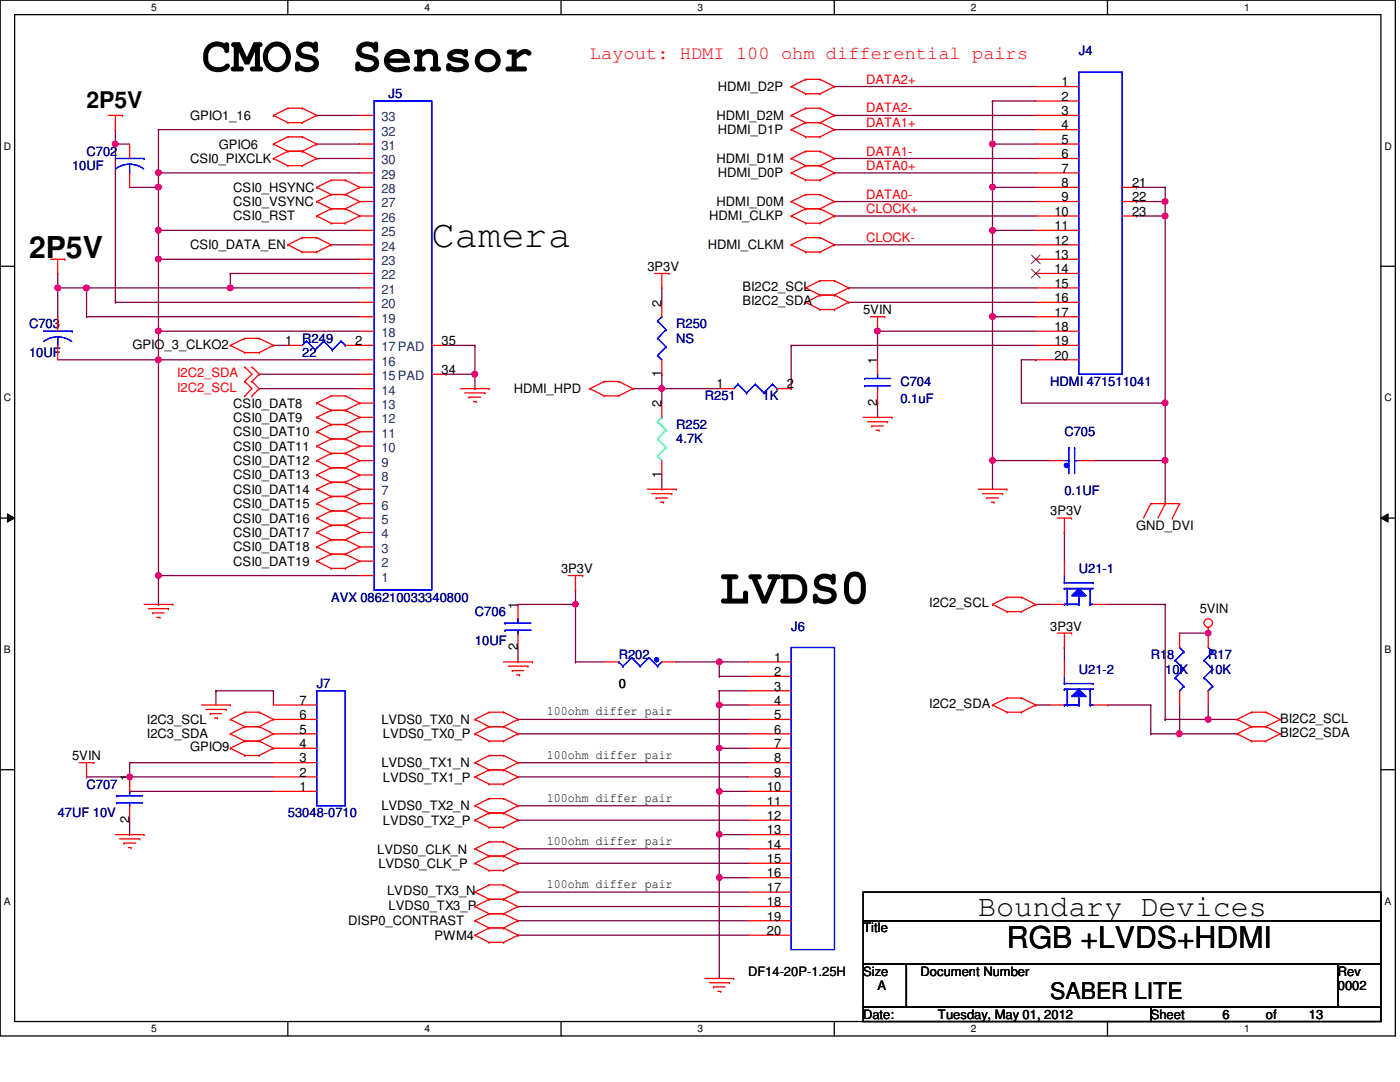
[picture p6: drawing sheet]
<svg xmlns="http://www.w3.org/2000/svg" width="279mm" height="216mm" viewBox="0 0 279 216" stroke-linecap="round" stroke-linejoin="round" font-family="sans-serif">
<defs><g id="words">
<g font-size="10">
<text x="40.2" y="14.3">CMOS Sensor</text>
<text x="143.6" y="120.4">LVDS0</text>
</g>
<text font-size="7.7" x="86.1" y="49.2">Camera</text>
<g font-size="6">
<text x="5.8" y="51.6">2P5V</text>
<text x="195.2" y="182.8">Boundary Devices</text>
<text x="201" y="189.1">RGB +LVDS+HDMI</text>
</g>
<g font-size="4.6">
<text x="17.3" y="21.5">2P5V</text>
<text x="209.6" y="199.3">SABER LITE</text>
</g>
<text font-size="3.7" fill="#f00" x="117.7" y="11.7">Layout: HDMI 100 ohm differential pairs</text>
<g font-size="2.6" fill="#000080">
<text x="215.3" y="11">J4</text>
<text x="77.6" y="19.6">J5</text>
<text x="14.4" y="34">10UF</text>
<text x="17.3" y="31.1">C702</text>
<text x="5.8" y="65.5">C703</text>
<text x="135" y="65.5">R250</text>
<text x="5.8" y="71.2">10UF</text>
<text x="60.3" y="68.4">R249</text>
<text x="60.3" y="71.2">22</text>
<text x="135" y="68.4">NS</text>
<text x="179.7" y="77">C704</text>
<text x="209.6" y="77">HDMI 471511041</text>
<text x="140.7" y="79.9">R251</text>
<text x="152.2" y="79.9">1K</text>
<text x="179.7" y="80.4">0.1uF</text>
<text x="135" y="85.6">R252</text>
<text x="135" y="88.5">4.7K</text>
<text x="212.4" y="87">C705</text>
<text x="212.4" y="98.8">0.1UF</text>
<text x="215.3" y="114.3">U21-1</text>
<text x="66.1" y="120.1">AVX 086210033340800</text>
<text x="94.8" y="122.9">C706</text>
<text x="157.9" y="125.8">J6</text>
<text x="94.8" y="128.7">10UF</text>
<text x="123.5" y="131.5">R202</text>
<text x="229.7" y="131.5">R18</text>
<text x="241.1" y="131.5">R17</text>
<text x="63.2" y="137.3">J7</text>
<text x="215.3" y="134.4">U21-2</text>
<text x="232.5" y="134.4">10K</text>
<text x="241.1" y="134.4">10K</text>
<text x="17.3" y="157.4">C707</text>
<text x="11.5" y="163.1">47UF 10V</text>
<text x="57.4" y="163.1">53048-0710</text>
</g>
<g font-size="2.6" fill="#f00">
<text x="172.8" y="16.7">DATA2+</text>
<text x="172.8" y="22.4">DATA2-</text>
<text x="172.8" y="25.3">DATA1+</text>
<text x="172.8" y="33.9">DATA0+</text>
<text x="172.8" y="31">DATA1-</text>
<text x="172.8" y="39.6">DATA0-</text>
<text x="172.8" y="42.5">CLOCK+</text>
<text x="172.8" y="48.3">CLOCK-</text>
<text x="35.3" y="75.3">I2C2_SDA</text>
<text x="35.3" y="78.1">I2C2_SCL</text>
</g>
<g font-size="2.6">
<text x="211.9" y="17.2">1</text>
<text x="37.9" y="23.9">GPIO1_16</text>
<text x="143" y="23.9">HDMI_D2M</text>
<text x="143.3" y="18.2">HDMI_D2P</text>
<text x="211.9" y="20.1">2</text>
<text x="211.9" y="23">3</text>
<text x="43.7" y="29.6">GPIO6</text>
<text x="143.3" y="26.8">HDMI_D1P</text>
<text x="211.9" y="25.8">4</text>
<text x="211.9" y="28.7">5</text>
<text x="37.9" y="32.5">CSI0_PIXCLK</text>
<text x="143" y="32.5">HDMI_D1M</text>
<text x="143.3" y="35.4">HDMI_D0P</text>
<text x="211.9" y="31.6">6</text>
<text x="211.9" y="34.5">7</text>
<text x="46.6" y="41.1">CSI0_VSYNC</text>
<text x="46.6" y="38.3">CSI0_HSYNC</text>
<text x="143" y="41.1">HDMI_D0M</text>
<text x="211.9" y="37.3">8</text>
<text x="211.9" y="40.2">9</text>
<text x="225.9" y="40.2">22</text>
<text x="225.9" y="37.3">21</text>
<text x="46.6" y="44">CSI0_RST</text>
<text x="141.6" y="44">HDMI_CLKP</text>
<text x="210.4" y="43.1">10</text>
<text x="210.4" y="45.9">11</text>
<text x="225.9" y="43.1">23</text>
<text x="37.9" y="49.7">CSI0_DATA_EN</text>
<text x="141.3" y="49.7">HDMI_CLKM</text>
<text x="210.4" y="48.8">12</text>
<text x="210.4" y="51.7">13</text>
<text x="129.2" y="54.1">3P3V</text>
<text x="148.2" y="58.1">BI2C2_SCL</text>
<text x="210.4" y="54.5">14</text>
<text x="210.4" y="57.4">15</text>
<text x="132" y="61.2" transform="rotate(-90 132 61.2)">2</text>
<text x="148.2" y="60.9">BI2C2_SDA</text>
<text x="172.3" y="62.7">5VIN</text>
<text x="210.4" y="60.3">16</text>
<text x="210.4" y="63.2">17</text>
<text x="26.5" y="69.6">GPIO_3_CLKO2</text>
<text x="56.9" y="68.9">1</text>
<text x="70.9" y="68.9">2</text>
<text x="88.1" y="68.9">35</text>
<text x="210.4" y="66">18</text>
<text x="210.4" y="68.9">19</text>
<text x="210.4" y="71.8">20</text>
<text x="88.1" y="74.6">34</text>
<text x="132" y="75.2" transform="rotate(-90 132 75.2)">1</text>
<text x="143" y="77.5">1</text>
<text x="157" y="77.5">2</text>
<text x="175.1" y="72.7" transform="rotate(-90 175.1 72.7)">1</text>
<text x="46.6" y="81.3">CSI0_DAT8</text>
<text x="102.5" y="78.4">HDMI_HPD</text>
<text x="132" y="81.3" transform="rotate(-90 132 81.3)">2</text>
<text x="175.1" y="81" transform="rotate(-90 175.1 81)">2</text>
<text x="46.6" y="89.9">CSI0_DAT11</text>
<text x="46.6" y="87">CSI0_DAT10</text>
<text x="46.6" y="84.2">CSI0_DAT9</text>
<text x="46.6" y="92.8">CSI0_DAT12</text>
<text x="46.6" y="95.7">CSI0_DAT13</text>
<text x="132" y="95.3" transform="rotate(-90 132 95.3)">1</text>
<text x="46.6" y="101.4">CSI0_DAT15</text>
<text x="46.6" y="98.6">CSI0_DAT14</text>
<text x="46.6" y="107.1">CSI0_DAT17</text>
<text x="46.6" y="104.3">CSI0_DAT16</text>
<text x="209.6" y="102.8">3P3V</text>
<text x="226.8" y="105.7">GND_DVI</text>
<text x="46.6" y="112.9">CSI0_DAT19</text>
<text x="46.6" y="110">CSI0_DAT18</text>
<text x="112" y="114.3">3P3V</text>
<text x="103.3" y="121.5" transform="rotate(-90 103.3 121.5)">1</text>
<text x="185.5" y="121.2">I2C2_SCL</text>
<text x="209.6" y="125.8">3P3V</text>
<text x="239.4" y="122.3">5VIN</text>
<text x="103.3" y="129.8" transform="rotate(-90 103.3 129.8)">2</text>
<text x="123.5" y="137.3">0</text>
<text x="154.5" y="132">1</text>
<text x="154.5" y="134.9">2</text>
<text x="154.5" y="137.8">3</text>
<text x="59.8" y="143.5">6</text>
<text x="59.8" y="140.6">7</text>
<text x="109.1" y="142.7">100ohm differ pair</text>
<text x="154.5" y="140.6">4</text>
<text x="154.5" y="143.5">5</text>
<text x="185.5" y="141.3">I2C2_SDA</text>
<text x="29.3" y="147.3">I2C3_SDA</text>
<text x="29.3" y="144.4">I2C3_SCL</text>
<text x="37.9" y="149.9">GPIO9</text>
<text x="59.8" y="149.3">4</text>
<text x="59.8" y="146.4">5</text>
<text x="76.1" y="144.4">LVDS0_TX0_N</text>
<text x="76.4" y="147.3">LVDS0_TX0_P</text>
<text x="154.5" y="146.4">6</text>
<text x="154.5" y="149.3">7</text>
<text x="255.5" y="147">BI2C2_SDA</text>
<text x="255.5" y="144.2">BI2C2_SCL</text>
<text x="14.4" y="151.6">5VIN</text>
<text x="25.8" y="155.9" transform="rotate(-90 25.8 155.9)">1</text>
<text x="59.8" y="155">2</text>
<text x="59.8" y="152.1">3</text>
<text x="76.1" y="153.1">LVDS0_TX1_N</text>
<text x="76.4" y="156">LVDS0_TX1_P</text>
<text x="109.1" y="151.4">100ohm differ pair</text>
<text x="154.5" y="152.1">8</text>
<text x="154.5" y="155">9</text>
<text x="59.8" y="157.9">1</text>
<text x="76.1" y="161.7">LVDS0_TX2_N</text>
<text x="109.1" y="160">100ohm differ pair</text>
<text x="153" y="157.9">10</text>
<text x="153" y="160.7">11</text>
<text x="25.8" y="164.2" transform="rotate(-90 25.8 164.2)">2</text>
<text x="76.4" y="164.5">LVDS0_TX2_P</text>
<text x="153" y="163.6">12</text>
<text x="153" y="166.5">13</text>
<text x="75.3" y="170.3">LVDS0_CLK_N</text>
<text x="75.5" y="173.1">LVDS0_CLK_P</text>
<text x="109.1" y="168.6">100ohm differ pair</text>
<text x="153" y="169.3">14</text>
<text x="153" y="172.2">15</text>
<text x="77.3" y="178.6">LVDS0_TX3_N</text>
<text x="109.1" y="177.2">100ohm differ pair</text>
<text x="153" y="175.1">16</text>
<text x="153" y="178">17</text>
<text x="69.5" y="184.7">DISP0_CONTRAST</text>
<text x="77.6" y="181.5">LVDS0_TX3_P</text>
<text x="153" y="180.8">18</text>
<text x="153" y="183.7">19</text>
<text x="86.7" y="187.5">PWM4</text>
<text x="153" y="186.6">20</text>
<text x="172.3" y="186.1">Title</text>
<text x="149.3" y="194.7">DF14-20P-1.25H</text>
<text x="172.3" y="194.7">Size</text>
<text x="175.1" y="197.6">A</text>
<text x="183.7" y="194.7">Document Number</text>
<text x="267" y="194.7">Rev</text>
<text x="267" y="197.6">0002</text>
<text x="172.3" y="203.3">Date:</text>
<text x="187.2" y="203.3">Tuesday, May 01, 2012</text>
<text x="229.7" y="203.3">Sheet</text>
<text x="244" y="203.3">6</text>
<text x="252.6" y="203.3">of</text>
<text x="261.2" y="203.3">13</text>
</g>
<g font-size="2.6" fill="#004080">
<text x="76.1" y="29.9">31</text>
<text x="76.1" y="27.1">32</text>
<text x="76.1" y="24.2">33</text>
<text x="76.1" y="35.7">29</text>
<text x="76.1" y="32.8">30</text>
<text x="76.1" y="41.4">27</text>
<text x="76.1" y="38.6">28</text>
<text x="76.1" y="47.2">25</text>
<text x="76.1" y="44.3">26</text>
<text x="76.1" y="52.9">23</text>
<text x="76.1" y="50">24</text>
<text x="76.1" y="58.6">21</text>
<text x="76.1" y="55.8">22</text>
<text x="76.1" y="64.4">19</text>
<text x="76.1" y="61.5">20</text>
<text x="76.1" y="70.1">17PAD</text>
<text x="76.1" y="67.3">18</text>
<text x="76.1" y="75.9">15PAD</text>
<text x="76.1" y="73">16</text>
<text x="76.1" y="81.6">13</text>
<text x="76.1" y="78.7">14</text>
<text x="76.1" y="87.3">11</text>
<text x="76.1" y="84.5">12</text>
<text x="76.1" y="96">8</text>
<text x="76.1" y="93.1">9</text>
<text x="76.1" y="90.2">10</text>
<text x="76.1" y="101.7">6</text>
<text x="76.1" y="98.8">7</text>
<text x="76.1" y="107.4">4</text>
<text x="76.1" y="104.6">5</text>
<text x="76.1" y="113.2">2</text>
<text x="76.1" y="110.3">3</text>
<text x="76.1" y="116">1</text>
</g>
<g font-size="2">
<text x="30.2" y="2.2">5</text>
<text x="84.7" y="2.2">4</text>
<text x="139.2" y="2.2">3</text>
<text x="193.8" y="2.2">2</text>
<text x="248.3" y="2.2">1</text>
<text x=".8" y="29.8">D</text>
<text x="276.3" y="29.8">D</text>
<text x=".8" y="80.1">C</text>
<text x="276.3" y="80.1">C</text>
<text x=".8" y="130.3">B</text>
<text x="276.3" y="130.3">B</text>
<text x=".8" y="180.5">A</text>
<text x="276.3" y="180.5">A</text>
<text x="30.2" y="206">5</text>
<text x="84.7" y="206">4</text>
<text x="139.2" y="206">3</text>
<text x="193.8" y="206">2</text>
<text x="248.3" y="206">1</text>
</g>
</g></defs>
<path d="M0 0h278.5v206.7h-278.5zM2.9 2.9h272.7v200.9h-272.7z" fill="none" stroke="#000" stroke-width=".25"/>
<g fill="#fff">
<path d="M30.2 .3h1.1v2.3h-1.1z"/>
<path d="M30.2 204.1h1.1v2.3h-1.1z"/>
</g>
<path d="M57.4 0v2.9M57.4 203.8v2.9" fill="none" stroke="#000" stroke-width=".25"/>
<g fill="#fff">
<path d="M84.7 .3h1.1v2.3h-1.1z"/>
<path d="M84.7 204.1h1.1v2.3h-1.1z"/>
</g>
<path d="M112 0v2.9M112 203.8v2.9" fill="none" stroke="#000" stroke-width=".25"/>
<g fill="#fff">
<path d="M139.2 .3h1.1v2.3h-1.1z"/>
<path d="M139.2 204.1h1.1v2.3h-1.1z"/>
</g>
<path d="M166.5 0v2.9M166.5 203.8v2.9" fill="none" stroke="#000" stroke-width=".25"/>
<g fill="#fff">
<path d="M193.8 .3h1.1v2.3h-1.1z"/>
<path d="M193.8 204.1h1.1v2.3h-1.1z"/>
</g>
<path d="M221 0v2.9M221 203.8v2.9" fill="none" stroke="#000" stroke-width=".25"/>
<g fill="#fff">
<path d="M248.3 .3h1.1v2.3h-1.1z"/>
<path d="M248.3 204.1h1.1v2.3h-1.1z"/>
<path d="M.8 28h1.4v2.3h-1.4z"/>
<path d="M276.3 28h1.4v2.3h-1.4z"/>
<path d="M.8 78.2h1.4v2.3h-1.4z"/>
<path d="M276.3 78.2h1.4v2.3h-1.4z"/>
</g>
<path d="M0 53.1h2.9M275.6 53.1h2.9" fill="none" stroke="#000" stroke-width=".25"/>
<g fill="#fff">
<path d="M.8 128.5h1.3v2.2h-1.3z"/>
<path d="M276.3 128.5h1.3v2.2h-1.3z"/>
</g>
<path d="M0 103.4h2.9M275.6 103.4h2.9" fill="none" stroke="#000" stroke-width=".25"/>
<path d="M1.5 102.5l1.4 .9-1.4 .8zM275.6 103.4l1.4-.9v1.7z" fill="#000"/>
<path d="M1.5 102.5l1.4 .9-1.4 .8zM275.6 103.4l1.4-.9v1.7z" fill="none" stroke="#000" stroke-width=".2"/>
<g fill="#fff">
<path d="M.8 178.7h1.3v2.2h-1.3z"/>
<path d="M276.3 178.7h1.3v2.2h-1.3z"/>
</g>
<path d="M0 153.6h2.9M275.6 153.6h2.9" fill="none" stroke="#000" stroke-width=".25"/>
<path d="M31.6 46h.1M31.6 46h40.2M31.6 71.8h.1M31.6 71.8h40.2M54.6 68.9h.1M54.6 68.9h2.8" fill="none" stroke="#800040" stroke-width=".25"/>
<circle cx="31.6" cy="45.9" r=".57" fill="#f0f"/>
<circle cx="31.6" cy="45.9" r=".57" fill="none" stroke="#f0f" stroke-width=".25"/>
<g fill="none" stroke="#800040" stroke-width=".25">
<path d="M63.2 23h.1M63.2 28.7h.1M63.2 23h8.6M63.2 28.7h8.6M31.6 51.7h.1M31.6 46v5.7M66.1 48.9h.1M66.1 48.9h5.7M31.6 71.8v43.1M51.7 74.7h.1M51.7 77.6h.1M51.7 74.7h20.1"/>
<path d="M51.7 77.6h20.1M94.8 77.6h.1M94.8 74.7v2.9M31.6 114.9h.1"/>
</g>
<circle cx="31.6" cy="71.8" r=".56" fill="#f0f"/>
<circle cx="31.6" cy="71.8" r=".56" fill="none" stroke="#f0f" stroke-width=".25"/>
<circle cx="31.6" cy="114.9" r=".56" fill="#f0f"/>
<circle cx="31.6" cy="114.9" r=".56" fill="none" stroke="#f0f" stroke-width=".25"/>
<path d="M23 28.7h.1M23 25.9h.1M23 28.7h2.9M23 25.9v2.8M25.9 37.4h5.7M31.6 37.4h.1M31.6 71.8h.1M31.6 66.1v5.7" fill="none" stroke="#800040" stroke-width=".25"/>
<circle cx="31.6" cy="37.4" r=".56" fill="#f0f"/>
<circle cx="31.6" cy="37.4" r=".56" fill="none" stroke="#f0f" stroke-width=".25"/>
<path d="M31.6 37.4v8.6M11.5 57.4v5.8M17.3 57.4h.1M17.3 57.4v5.8M31.6 46h.1M11.5 63.2h.1" fill="none" stroke="#800040" stroke-width=".25"/>
<circle cx="11.5" cy="57.4" r=".56" fill="#f0f"/>
<circle cx="11.5" cy="57.4" r=".56" fill="none" stroke="#f0f" stroke-width=".25"/>
<path d="M23 28.7h.1M23 28.7v31.6" fill="none" stroke="#800040" stroke-width=".25"/>
<circle cx="23" cy="28.7" r=".56" fill="#f0f"/>
<circle cx="23" cy="28.7" r=".56" fill="none" stroke="#f0f" stroke-width=".25"/>
<path d="M11.5 54.6h.1M11.5 54.6v2.8M17.3 57.4h.1M17.3 57.4h28.7M46 57.4h.1M46 54.6v2.8M11.5 71.8h20.1M31.6 71.8h.1" fill="none" stroke="#800040" stroke-width=".25"/>
<circle cx="17.3" cy="57.5" r=".56" fill="#f0f"/>
<circle cx="17.3" cy="57.5" r=".56" fill="none" stroke="#f0f" stroke-width=".25"/>
<path d="M31.6 51.7v14.4M31.6 66.1h.1" fill="none" stroke="#800040" stroke-width=".25"/>
<circle cx="31.6" cy="51.7" r=".56" fill="#f0f"/>
<circle cx="31.6" cy="51.7" r=".56" fill="none" stroke="#f0f" stroke-width=".25"/>
<circle cx="31.6" cy="66.1" r=".56" fill="#f0f"/>
<circle cx="31.6" cy="66.1" r=".56" fill="none" stroke="#f0f" stroke-width=".25"/>
<path d="M31.6 37.4h.1M31.6 34.5h.1M31.6 25.9h.1M31.6 25.9v11.5M31.6 25.9h40.2M31.6 34.5h40.2" fill="none" stroke="#800040" stroke-width=".25"/>
<circle cx="31.6" cy="34.5" r=".56" fill="#f0f"/>
<circle cx="31.6" cy="34.5" r=".56" fill="none" stroke="#f0f" stroke-width=".25"/>
<path d="M31.6 51.7h.1M31.6 51.7h40.2M46 54.6h.1M46 57.4h.1M46 54.6h25.8M46 57.4h25.8M89 74.7h.1M89 74.7h5.8" fill="none" stroke="#800040" stroke-width=".25"/>
<circle cx="46" cy="57.5" r=".56" fill="#f0f"/>
<circle cx="46" cy="57.5" r=".56" fill="none" stroke="#f0f" stroke-width=".25"/>
<path d="M89 68.9h5.8M94.8 68.9h.1M94.8 74.7h.1M94.8 68.9v5.8" fill="none" stroke="#800040" stroke-width=".25"/>
<circle cx="94.7" cy="74.6" r=".56" fill="#f0f"/>
<circle cx="94.7" cy="74.6" r=".56" fill="none" stroke="#f0f" stroke-width=".25"/>
<g fill="none" stroke="#800040" stroke-width=".25">
<path d="M11.5 57.4h.1M11.5 57.4h5.8M17.3 63.2h.1M17.3 63.2h54.5M23 60.3h.1M23 60.3h48.8M31.6 66.1h.1M31.6 66.1h40.2M198.1 63.2h.1M198.1 63.2v28.7M198.1 91.9h.1M198.1 91.9h11.5"/>
<path d="M31.6 114.9h.1M31.6 114.9h40.2M31.6 114.9v5.7M31.6 120.6h.1"/>
</g>
<circle cx="198.1" cy="63.2" r=".56" fill="#f0f"/>
<circle cx="198.1" cy="63.2" r=".56" fill="none" stroke="#f0f" stroke-width=".25"/>
<path d="M198.1 28.7h.1M198.1 28.7v8.7M132.1 57.4h.1M132.1 57.4v2.9M132.1 77.6h.1M132.1 74.7h.1M132.1 77.6h11.5M132.1 74.7v2.9M203.8 80.4h28.7M232.5 80.4h.1" fill="none" stroke="#800040" stroke-width=".25"/>
<circle cx="198.1" cy="28.7" r=".56" fill="#f0f"/>
<circle cx="198.1" cy="28.7" r=".56" fill="none" stroke="#f0f" stroke-width=".25"/>
<path d="M198.1 37.4h.1M198.1 37.4h8.6" fill="none" stroke="#800040" stroke-width=".25"/>
<circle cx="198.1" cy="37.3" r=".56" fill="#f0f"/>
<circle cx="198.1" cy="37.3" r=".56" fill="none" stroke="#f0f" stroke-width=".25"/>
<path d="M198.1 91.9h.1M198.1 91.9v5.7" fill="none" stroke="#800040" stroke-width=".25"/>
<circle cx="198.1" cy="91.9" r=".56" fill="#f0f"/>
<circle cx="198.1" cy="91.9" r=".56" fill="none" stroke="#f0f" stroke-width=".25"/>
<path d="M198.1 28.7h.1M198.1 20.2h.1M198.1 28.7h8.6M198.1 20.2v8.5M126.3 77.6h.1M126.3 77.6h5.8M132.1 77.6h.1M132.1 77.6v2.8M198.1 63.2h.1M198.1 63.2h8.6" fill="none" stroke="#800040" stroke-width=".25"/>
<circle cx="132.1" cy="77.5" r=".56" fill="#f0f"/>
<circle cx="132.1" cy="77.5" r=".56" fill="none" stroke="#f0f" stroke-width=".25"/>
<path d="M232.5 43.1h.1M232.5 43.1v37.3" fill="none" stroke="#800040" stroke-width=".25"/>
<circle cx="232.5" cy="43.1" r=".56" fill="#f0f"/>
<circle cx="232.5" cy="43.1" r=".56" fill="none" stroke="#f0f" stroke-width=".25"/>
<g fill="none" stroke="#800040" stroke-width=".25">
<path d="M226.8 37.4h.1M226.8 37.4h5.7M232.5 37.4h.1M232.5 37.4v2.8h-5.7M226.8 40.2h.1M226.8 43.1h.1M226.8 43.1h5.7M203.8 71.8h.1M203.8 71.8v8.6M203.8 71.8h2.9M206.7 71.8h.1M232.5 91.9h.1"/>
<path d="M232.5 91.9v8.6"/>
</g>
<circle cx="232.5" cy="91.9" r=".56" fill="#f0f"/>
<circle cx="232.5" cy="91.9" r=".56" fill="none" stroke="#f0f" stroke-width=".25"/>
<g fill="none" stroke="#800040" stroke-width=".25">
<path d="M166.5 17.3h.1M166.5 17.3h40.2M166.5 34.5h.1M166.5 31.6h.1M166.5 25.9h.1M166.5 23h.1M166.5 34.5h40.2M166.5 31.6h40.2M166.5 25.9h40.2M166.5 23h40.2M198.1 37.4h.1M198.1 37.4v8.6"/>
<path d="M166.5 40.2h.1M166.5 40.2h40.2M198.1 46h.1M198.1 46h8.6M175.1 66.1h.1M175.1 66.1v5.7M175.1 66.1h31.6M175.1 80.4h.1M175.1 80.4v2.9"/>
</g>
<circle cx="175.1" cy="66.1" r=".56" fill="#f0f"/>
<circle cx="175.1" cy="66.1" r=".56" fill="none" stroke="#f0f" stroke-width=".25"/>
<path d="M166.5 43.1h.1M166.5 48.9h.1M166.5 43.1h40.2M166.5 48.9h40.2M198.1 46h.1M198.1 46v17.2M157.9 68.9h.1M157.9 77.6h.1M157.9 68.9h48.8M157.9 68.9v8.7" fill="none" stroke="#800040" stroke-width=".25"/>
<circle cx="198.1" cy="63.2" r=".56" fill="#f0f"/>
<circle cx="198.1" cy="63.2" r=".56" fill="none" stroke="#f0f" stroke-width=".25"/>
<circle cx="198.1" cy="45.9" r=".56" fill="#f0f"/>
<circle cx="198.1" cy="45.9" r=".56" fill="none" stroke="#f0f" stroke-width=".25"/>
<path d="M232.5 40.2h.1M232.5 40.2v2.9" fill="none" stroke="#800040" stroke-width=".25"/>
<circle cx="232.5" cy="40.2" r=".56" fill="#f0f"/>
<circle cx="232.5" cy="40.2" r=".56" fill="none" stroke="#f0f" stroke-width=".25"/>
<path d="M198.1 20.2h.1M198.1 20.2h8.6M218.2 91.9h14.3M232.5 91.9h.1M232.5 80.4h.1M232.5 80.4v11.5" fill="none" stroke="#800040" stroke-width=".25"/>
<circle cx="232.5" cy="80.4" r=".56" fill="#f0f"/>
<circle cx="232.5" cy="80.4" r=".56" fill="none" stroke="#f0f" stroke-width=".25"/>
<path d="M103.4 132.1h.1M103.4 120.6h.1M103.4 129.2v2.9M103.4 120.6h11.5M143.6 149.3h.1M143.6 149.3h5.7M143.6 149.3v8.6" fill="none" stroke="#800040" stroke-width=".25"/>
<circle cx="143.5" cy="149.3" r=".56" fill="#f0f"/>
<circle cx="143.5" cy="149.3" r=".56" fill="none" stroke="#f0f" stroke-width=".25"/>
<g fill="none" stroke="#800040" stroke-width=".25">
<path d="M143.6 135h.1M143.6 132.1h.1M143.6 135h5.7M143.6 132.1v2.9M103.4 143.6h.1M103.4 146.4h.1M103.4 152.2h.1M103.4 155h.1M103.4 143.6h45.9M103.4 146.4h45.9M103.4 152.2h45.9M103.4 155h45.9"/>
<path d="M143.6 157.9h.1M143.6 157.9v8.6M143.6 157.9h5.7M103.4 160.8h.1M103.4 163.7h.1M103.4 169.4h.1M103.4 172.3h.1M103.4 160.8h45.9M103.4 163.7h45.9M103.4 169.4h45.9M103.4 172.3h45.9"/>
</g>
<circle cx="143.5" cy="157.9" r=".56" fill="#f0f"/>
<circle cx="143.5" cy="157.9" r=".56" fill="none" stroke="#f0f" stroke-width=".25"/>
<path d="M143.6 166.5h.1M143.6 166.5h5.7M143.6 166.5v8.6" fill="none" stroke="#800040" stroke-width=".25"/>
<circle cx="143.5" cy="166.5" r=".56" fill="#f0f"/>
<circle cx="143.5" cy="166.5" r=".56" fill="none" stroke="#f0f" stroke-width=".25"/>
<path d="M114.9 120.6h.1M114.9 120.6v11.5M143.6 137.8h.1M143.6 132.1h.1M143.6 137.8h5.7M143.6 132.1h5.7" fill="none" stroke="#800040" stroke-width=".25"/>
<circle cx="114.8" cy="120.6" r=".56" fill="#f0f"/>
<circle cx="114.8" cy="120.6" r=".56" fill="none" stroke="#f0f" stroke-width=".25"/>
<path d="M143.6 137.8h.1M143.6 137.8v2.9M143.6 175.1h.1M143.6 175.1v20.1M143.6 175.1h5.7" fill="none" stroke="#800040" stroke-width=".25"/>
<circle cx="143.5" cy="175.1" r=".56" fill="#f0f"/>
<circle cx="143.5" cy="175.1" r=".56" fill="none" stroke="#f0f" stroke-width=".25"/>
<path d="M143.6 140.7h.1M143.6 140.7h5.7M143.6 140.7v8.6" fill="none" stroke="#800040" stroke-width=".25"/>
<circle cx="143.5" cy="140.7" r=".56" fill="#f0f"/>
<circle cx="143.5" cy="140.7" r=".56" fill="none" stroke="#f0f" stroke-width=".25"/>
<g fill="none" stroke="#800040" stroke-width=".25">
<path d="M132.1 97.6h.1M132.1 94.8v2.8M114.9 132.1h.1M114.9 132.1h5.7M135 132.1h8.6M143.6 132.1h.1M103.4 178h.1M103.4 178h45.9M103.4 183.7h.1M103.4 186.6h.1M103.4 180.9h.1M103.4 183.7h45.9"/>
<path d="M103.4 186.6h45.9M103.4 180.9h45.9"/>
</g>
<circle cx="143.5" cy="132.1" r=".56" fill="#f0f"/>
<circle cx="143.5" cy="132.1" r=".56" fill="none" stroke="#f0f" stroke-width=".25"/>
<path d="M63.2 31.6h.1M63.2 31.6h8.6M169.4 57.4h.1M169.4 57.4h37.3M169.4 60.3h.1M169.4 60.3h37.3M25.9 155h.1M25.9 155h28.7" fill="none" stroke="#800040" stroke-width=".25"/>
<circle cx="25.9" cy="155" r=".56" fill="#f0f"/>
<circle cx="25.9" cy="155" r=".56" fill="none" stroke="#f0f" stroke-width=".25"/>
<g fill="none" stroke="#800040" stroke-width=".25">
<path d="M206.7 120.6h.1M206.7 120.6h2.9M212.4 129.2h.1M212.4 129.2v2.9M221.1 120.6h11.4M232.5 120.6h.1M232.5 120.6v23M17.3 155h.1M17.3 155h8.6M25.9 157.9h.1M25.9 155h.1M25.9 157.9h28.7"/>
<path d="M25.9 155v2.9M232.5 143.6h.1M235.4 146.4h.1M235.4 146.4h11.5"/>
</g>
<circle cx="235.4" cy="146.4" r=".56" fill="#f0f"/>
<circle cx="235.4" cy="146.4" r=".56" fill="none" stroke="#f0f" stroke-width=".25"/>
<path d="M221.1 140.7h.1M221.1 140.7h8.6M241.1 143.6h.1M241.1 143.6h5.8" fill="none" stroke="#800040" stroke-width=".25"/>
<circle cx="241.1" cy="143.5" r=".56" fill="#f0f"/>
<circle cx="241.1" cy="143.5" r=".56" fill="none" stroke="#f0f" stroke-width=".25"/>
<g fill="none" stroke="#800040" stroke-width=".25">
<path d="M212.4 106.3h.1M212.4 106.3v5.7M235.4 126.3h5.7M241.1 126.3h.1M229.7 140.7h.1M229.7 146.4h.1M229.7 140.7v5.7M229.7 146.4h5.7M232.5 143.6h.1M232.5 143.6h8.6M235.4 146.4h.1M235.4 140.7v5.7"/>
<path d="M241.1 143.6h.1M241.1 140.7v2.9"/>
</g>
<circle cx="241.1" cy="126.3" r=".56" fill="#f0f"/>
<circle cx="241.1" cy="126.3" r=".56" fill="none" stroke="#f0f" stroke-width=".25"/>
<g fill="none" stroke="#800040" stroke-width=".25">
<path d="M114.9 117.7h.1M114.9 117.7v2.9M43.1 137.8h.1M43.1 137.8h11.5M43.1 137.8v2.9M54.6 137.8h.1M54.6 137.8v2.9M25.9 152.2h.1M25.9 155h.1M25.9 152.2h28.7M25.9 152.2v2.8M206.7 140.7h.1"/>
<path d="M206.7 140.7h2.9M25.9 166.5h.1M25.9 163.7v2.8"/>
</g>
<g fill="none" stroke="#f00" stroke-width=".25">
<path d="M157.9 17.3h.1M157.9 17.3l2.9 1.4M160.8 15.8h.1M160.8 18.7h.1M160.8 15.8l-2.9 1.5M160.8 15.8h2.9M160.8 18.7h2.9M163.7 15.8h.1M163.7 18.7h.1M163.7 15.8l2.8 1.5M166.5 17.3h.1M166.5 17.3l-2.8 1.4"/>
<path d="M21.6 23h2.9M23 25.9h.1M23 23v2.9M24.5 23h.1M54.6 31.6h.1M54.6 23h.1M54.6 28.7h.1M54.6 31.6l2.8 1.5M54.6 28.7l2.8 1.5M54.6 23l2.8 1.5M57.4 30.2h.1M57.4 33.1h.1"/>
<path d="M57.4 21.6h.1M57.4 24.5h.1M57.4 27.3h.1M57.4 30.2l-2.8 1.4M57.4 30.2h2.9M57.4 33.1h2.9M57.4 21.6l-2.8 1.4M57.4 21.6h2.9M57.4 24.5h2.9M57.4 27.3h2.9M57.4 27.3l-2.8 1.4M60.3 30.2h.1"/>
<path d="M60.3 33.1h.1M60.3 21.6h.1M60.3 24.5h.1M60.3 27.3h.1M60.3 30.2l2.9 1.4M60.3 21.6l2.9 1.4M60.3 27.3l2.9 1.4M63.2 31.6h.1M63.2 37.4h.1M63.2 23h.1M63.2 28.7h.1M63.2 31.6l-2.9 1.5"/>
<path d="M63.2 37.4l2.9 1.4M63.2 23l-2.9 1.5M63.2 28.7l-2.9 1.5M66.1 38.8h.1M66.1 35.9h.1M66.1 38.8l-2.9 1.4M66.1 38.8h2.8M66.1 35.9l-2.9 1.5M66.1 35.9h2.8M68.9 38.8h.1M68.9 35.9h.1M68.9 38.8l2.9 1.4"/>
<path d="M68.9 35.9l2.9 1.5M71.8 37.4h.1M71.8 37.4l-2.9 1.4M157.9 34.5h.1M157.9 31.6h.1M157.9 23h.1M157.9 25.9h.1M157.9 34.5l2.9 1.4M157.9 31.6l2.9 1.5M157.9 23l2.9 1.5M157.9 25.9l2.9 1.4M160.8 38.8h.1"/>
<path d="M160.8 33.1h.1M160.8 35.9h.1M160.8 30.2h.1M160.8 21.6h.1M160.8 24.5h.1M160.8 27.3h.1M160.8 30.2h2.9M160.8 33.1h2.9M160.8 38.8h2.9M160.8 35.9h2.9M160.8 21.6h2.9M160.8 24.5h2.9"/>
<path d="M160.8 38.8l-2.9 1.4M160.8 33.1l-2.9 1.4M160.8 30.2l-2.9 1.4M160.8 21.6l-2.9 1.4M160.8 24.5l-2.9 1.4M160.8 27.3h2.9M163.7 38.8h.1M163.7 33.1h.1M163.7 35.9h.1M163.7 30.2h.1M163.7 21.6h.1M163.7 24.5h.1"/>
<path d="M163.7 27.3h.1M163.7 38.8l2.8 1.4M163.7 33.1l2.8 1.4M163.7 30.2l2.8 1.4M163.7 21.6l2.8 1.4M163.7 24.5l2.8 1.4M166.5 34.5h.1M166.5 31.6h.1M166.5 23h.1M166.5 25.9h.1M166.5 34.5l-2.8 1.4M166.5 31.6l-2.8 1.5"/>
<path d="M166.5 23l-2.8 1.5M166.5 25.9l-2.8 1.4M10.1 51.7h2.9M11.5 54.6h.1M11.5 51.7v2.9M13 51.7h.1M57.4 48.9h.1M57.4 48.9l2.9 1.4M60.3 47.4h.1M60.3 50.3h.1M60.3 47.4h2.9M60.3 50.3h2.9"/>
<path d="M60.3 47.4l-2.9 1.5M63.2 40.2h.1M63.2 43.1h.1M63.2 47.4h.1M63.2 50.3h.1M63.2 40.2l2.9 1.5M63.2 43.1l2.9 1.4M63.2 47.4l2.9 1.5M66.1 41.7h.1M66.1 44.5h.1M66.1 48.9h.1M66.1 41.7h2.8"/>
<path d="M66.1 44.5h2.8M66.1 41.7l-2.9 1.4M66.1 48.9l-2.9 1.4M68.9 41.7h.1M68.9 44.5h.1M68.9 41.7l2.9 1.4M71.8 40.2h.1M71.8 43.1h.1M71.8 40.2l-2.9 1.5M71.8 43.1l-2.9 1.4M130.6 54.6h2.9M132.1 57.4h.1"/>
<path d="M132.1 54.6v2.8M133.5 54.6h.1M157.9 48.9h.1M157.9 43.1h.1M157.9 40.2h.1M157.9 48.9l2.9 1.4M157.9 43.1l2.9 1.4M157.9 40.2l2.9 1.5M160.8 47.4h.1M160.8 50.3h.1M160.8 41.7h.1M160.8 44.5h.1"/>
<path d="M160.8 57.4h.1M160.8 41.7h2.9M160.8 47.4l-2.9 1.5M160.8 47.4h2.9M160.8 50.3h2.9M160.8 41.7l-2.9 1.4M160.8 44.5h2.9M160.8 57.4l2.9 1.5M163.7 47.4h.1M163.7 50.3h.1M163.7 41.7h.1M163.7 44.5h.1"/>
<path d="M163.7 58.9h.1M163.7 56h.1M163.7 47.4l2.8 1.5M163.7 41.7l2.8 1.4M163.7 58.9l-2.9 1.4M163.7 58.9h2.8M163.7 56l-2.9 1.4M163.7 56h2.8M166.5 48.9h.1M166.5 43.1h.1M166.5 40.2h.1M166.5 58.9h.1"/>
<path d="M166.5 56h.1M166.5 48.9l-2.8 1.4M166.5 43.1l-2.8 1.4M166.5 40.2l-2.8 1.5M166.5 58.9l2.9 1.4M166.5 56l2.9 1.4M169.4 57.4h.1M169.4 57.4l-2.9 1.5M46 68.9h.1M46 68.9l2.9 1.5M48.9 67.5h.1M48.9 70.4h.1"/>
<path d="M48.9 73.2h.1M48.9 76.1h.1M48.9 79h.1M48.9 67.5l-2.9 1.4M48.9 67.5h2.8M48.9 70.4h2.8M48.9 73.2l1.4 1.5-1.4 1.4M48.9 76.1l1.4 1.5-1.4 1.4M50.3 76.1h.1M50.3 73.2h.1M50.3 79h.1M50.3 73.2l1.4 1.5-1.4 1.4"/>
<path d="M50.3 76.1l1.4 1.5-1.4 1.4M51.7 67.5h.1M51.7 70.4h.1M51.7 67.5l2.9 1.4M54.6 68.9h.1M54.6 68.9l-2.9 1.5M66.1 79h.1M66.1 79l-2.9 1.4M66.1 79h2.8M68.9 79h.1M68.9 79l2.9 1.4M91.9 77.6h5.7"/>
<path d="M92.8 78.4h4M93.6 79.2h.1M93.6 79.2h2.3M96.8 78.4h.1M97.6 77.6h.1M117.7 77.6h.1M117.7 77.6l2.9 1.4M120.6 76.1h.1M120.6 79h.1M120.6 79h2.9M120.6 76.1l-2.9 1.5M120.6 76.1h2.9"/>
<path d="M123.5 76.1h.1M123.5 79h.1M123.5 76.1l2.8 1.5M126.3 77.6h.1M126.3 77.6l-2.8 1.4M132.1 60.3v2.9M132.1 71.8v2.9M143.6 77.6h2.8M155 77.6h2.9M160.8 60.3h.1M160.8 60.3l2.9 1.5M163.7 61.8h.1"/>
<path d="M163.7 61.8h2.8M166.5 61.8h.1M169.4 60.3h.1M169.4 60.3l-2.9 1.5M173.7 63.2h2.9M175.1 66.1h.1M175.1 63.2v2.9M175.1 71.8v2.9M175.1 77.6v2.8M176.6 63.2h.1M63.2 91.9h.1M63.2 89h.1"/>
<path d="M63.2 86.1h.1M63.2 83.3h.1M63.2 80.4h.1M63.2 97.6h.1M63.2 94.8h.1M63.2 91.9l2.9 1.4M63.2 89l2.9 1.5M63.2 86.1l2.9 1.5M63.2 83.3l2.9 1.4M63.2 80.4l2.9 1.5M63.2 97.6l2.9 1.5M63.2 94.8l2.9 1.4"/>
<path d="M66.1 90.5h.1M66.1 93.3h.1M66.1 87.6h.1M66.1 84.7h.1M66.1 81.9h.1M66.1 99.1h.1M66.1 96.2h.1M66.1 90.5l-2.9 1.4M66.1 90.5h2.8M66.1 93.3h2.8M66.1 87.6l-2.9 1.4M66.1 87.6h2.8"/>
<path d="M66.1 84.7l-2.9 1.4M66.1 84.7h2.8M66.1 81.9l-2.9 1.4M66.1 81.9h2.8M66.1 99.1l-2.9 1.4M66.1 99.1h2.8M66.1 96.2l-2.9 1.4M66.1 96.2h2.8M66.1 93.3l-2.9 1.5M68.9 90.5h.1M68.9 93.3h.1M68.9 87.6h.1"/>
<path d="M68.9 84.7h.1M68.9 81.9h.1M68.9 99.1h.1M68.9 96.2h.1M68.9 90.5l2.9 1.4M68.9 87.6l2.9 1.4M68.9 84.7l2.9 1.4M68.9 81.9l2.9 1.4M68.9 99.1l2.9 1.4M68.9 96.2l2.9 1.4M68.9 93.3l2.9 1.5M71.8 91.9h.1"/>
<path d="M71.8 89h.1M71.8 86.1h.1M71.8 83.3h.1M71.8 80.4h.1M71.8 97.6h.1M71.8 94.8h.1M71.8 91.9l-2.9 1.4M71.8 89l-2.9 1.5M71.8 86.1l-2.9 1.5M71.8 83.3l-2.9 1.4M71.8 80.4l-2.9 1.5M71.8 97.6l-2.9 1.5"/>
<path d="M71.8 94.8l-2.9 1.4M94.5 80.1h.5M95 80.1h.1M129.2 97.6h5.8M130.1 98.5h4M130.9 99.4h.1M130.9 99.4h2.3M132.1 80.4v2.9M132.1 91.9v2.9M134.1 98.5h.1M135 97.6h.1M172.3 83.3h5.7"/>
<path d="M173.1 84.2h4M174 85h.1M174 85h2.3M174.8 85.9h.6M175.4 85.9h.1M177.1 84.2h.1M178 83.3h.1M195.2 97.6h5.8M196.1 98.5h4M196.9 99.4h.1M196.9 99.4h2.4M200.1 98.5h.1"/>
<path d="M201 97.6h.1M63.2 112h.1M63.2 109.1h.1M63.2 106.3h.1M63.2 103.4h.1M63.2 100.5h.1M63.2 112l2.9 1.4M63.2 109.1l2.9 1.5M63.2 106.3l2.9 1.4M63.2 103.4l2.9 1.4M63.2 100.5l2.9 1.4M66.1 110.6h.1"/>
<path d="M66.1 113.4h.1M66.1 107.7h.1M66.1 104.8h.1M66.1 101.9h.1M66.1 110.6l-2.9 1.4M66.1 110.6h2.8M66.1 113.4h2.8M66.1 107.7l-2.9 1.4M66.1 107.7h2.8M66.1 104.8l-2.9 1.5M66.1 104.8h2.8M66.1 101.9l-2.9 1.5"/>
<path d="M66.1 101.9h2.8M68.9 110.6h.1M68.9 113.4h.1M68.9 107.7h.1M68.9 104.8h.1M68.9 101.9h.1M68.9 110.6l2.9 1.4M68.9 107.7l2.9 1.4M68.9 104.8l2.9 1.5M68.9 101.9l2.9 1.5M71.8 112h.1M71.8 109.1h.1"/>
<path d="M71.8 106.3h.1M71.8 103.4h.1M71.8 100.5h.1M71.8 112l-2.9 1.4M71.8 109.1l-2.9 1.5M71.8 106.3l-2.9 1.4M71.8 103.4l-2.9 1.4M71.8 100.5l-2.9 1.4M113.4 114.9h2.9M114.9 117.7h.1M114.9 114.9v2.8M116.3 114.9h.1"/>
<path d="M131.8 100.2h.6M132.4 100.2h.1M197.8 100.2h.6M198.4 100.2h.1M201 119.2h.1M201 119.2l-2.9 1.4M201 119.2h2.8M203.8 119.2h.1M203.8 119.2l2.9 1.4M211 103.4h2.9M212.4 106.3h.1M212.4 103.4v2.9"/>
<path d="M213.9 103.4h.1M229.7 100.5h.1M229.7 100.5l-1.5 2.9M229.7 100.5h5.7M232.5 100.5h.1M232.5 100.5l-1.4 2.9M234 103.4h.1M235.4 100.5h.1M235.4 100.5l-1.4 2.9M28.7 120.6h5.8M29.6 121.5h4M30.5 122.3h.1"/>
<path d="M30.5 122.3h2.3M31.3 123.2h.6M31.9 123.2h.1M33.6 121.5h.1M34.5 120.6h.1M100.5 132.1h5.8M101.4 132.9h4M102.2 133.8h.1M102.2 133.8h2.3M103.1 134.7h.6M103.7 134.7h.1M105.4 132.9h.1"/>
<path d="M106.3 132.1h.1M198.1 120.6h.1M198.1 120.6l2.9 1.4M201 139.3h.1M201 122h.1M201 139.3l-2.9 1.4M201 139.3h2.8M201 122h2.8M203.8 139.3h.1M203.8 122h.1M203.8 139.3l2.9 1.4M206.7 120.6h.1"/>
<path d="M206.7 120.6l-2.9 1.4M211 126.3h2.9M212.4 129.2h.1M212.4 126.3v2.9M213.9 126.3h.1M241.1 126.3h.1M241.1 125.2v1.1M15.8 152.2h2.9M17.3 155h.1M17.3 152.2v2.8M18.7 152.2h.1M40.2 140.7h5.8"/>
<path d="M41.1 141.6h4M42 142.4h.1M42 142.4h2.2M42.8 143.3h.6M43.4 143.3h.1M45.1 141.6h.1M46 149.3h.1M46 146.4h.1M46 143.6h.1M46 140.7h.1M46 149.3l2.9 1.4M46 146.4l2.9 1.5"/>
<path d="M46 143.6l2.9 1.4M48.9 147.9h.1M48.9 150.7h.1M48.9 145h.1M48.9 142.1h.1M48.9 145h2.8M48.9 147.9h2.8M48.9 142.1h2.8M48.9 150.7h2.8M48.9 147.9l-2.9 1.4M48.9 145l-2.9 1.4M48.9 142.1l-2.9 1.5"/>
<path d="M51.7 147.9h.1M51.7 150.7h.1M51.7 145h.1M51.7 142.1h.1M51.7 147.9l2.9 1.4M51.7 145l2.9 1.4M51.7 142.1l2.9 1.5M54.6 149.3h.1M54.6 146.4h.1M54.6 143.6h.1M54.6 149.3l-2.9 1.4M54.6 146.4l-2.9 1.5"/>
<path d="M54.6 143.6l-2.9 1.4M94.8 146.4h.1M94.8 143.6h.1M94.8 152.2h.1M94.8 155h.1M94.8 146.4l2.8 1.5M94.8 143.6l2.8 1.4M94.8 152.2l2.8 1.4M94.8 155l2.8 1.5M97.6 159.3h.1M97.6 145h.1M97.6 147.9h.1"/>
<path d="M97.6 142.1h.1M97.6 150.7h.1M97.6 153.6h.1M97.6 156.5h.1M97.6 159.3l-2.8 1.5M97.6 159.3h2.9M97.6 145l-2.8 1.4M97.6 145h2.9M97.6 147.9h2.9M97.6 142.1l-2.8 1.5M97.6 142.1h2.9M97.6 150.7l-2.8 1.5"/>
<path d="M97.6 150.7h2.9M97.6 153.6h2.9M97.6 153.6l-2.8 1.4M97.6 156.5h2.9M100.5 159.3h.1M100.5 145h.1M100.5 147.9h.1M100.5 142.1h.1M100.5 150.7h.1M100.5 153.6h.1M100.5 156.5h.1M100.5 159.3l2.9 1.5"/>
<path d="M100.5 145l2.9 1.4M100.5 142.1l2.9 1.5M100.5 150.7l2.9 1.5M100.5 153.6l2.9 1.4M103.4 146.4h.1M103.4 143.6h.1M103.4 152.2h.1M103.4 155h.1M103.4 146.4l-2.9 1.5M103.4 143.6l-2.9 1.4M103.4 152.2l-2.9 1.4M103.4 155l-2.9 1.5"/>
<path d="M198.1 140.7h.1M198.1 140.7l2.9 1.4M201 142.1h.1M201 142.1h2.8M203.8 142.1h.1M206.7 140.7h.1M206.7 140.7l-2.9 1.4M246.9 146.4h.1M246.9 143.6h.1M246.9 146.4l2.9 1.5M246.9 143.6l2.9 1.4M249.8 145h.1"/>
<path d="M249.8 147.9h.1M249.8 142.1h.1M249.8 145h2.8M249.8 147.9h2.8M249.8 142.1h2.8M249.8 145l-2.9 1.4M249.8 142.1l-2.9 1.5M252.6 145h.1M252.6 147.9h.1M252.6 142.1h.1M252.6 145l2.9 1.4M252.6 142.1l2.9 1.5"/>
<path d="M255.5 146.4h.1M255.5 143.6h.1M255.5 146.4l-2.9 1.5M255.5 143.6l-2.9 1.4M23 166.5h5.7M23.9 167.4h4M24.7 168.2h.1M24.7 168.2h2.4M25.6 169.1h.6M26.2 169.1h.1M27.9 167.4h.1M28.7 166.5h.1"/>
<path d="M94.8 160.8h.1M94.8 163.7h.1M94.8 178h.1M94.8 172.3h.1M94.8 169.4h.1M94.8 160.8l2.8 1.4M94.8 163.7l2.8 1.4M94.8 178l2.8 1.5M94.8 172.3l2.8 1.4M94.8 169.4l2.8 1.4M97.6 162.2h.1M97.6 165.1h.1"/>
<path d="M97.6 179.5h.1M97.6 176.6h.1M97.6 170.8h.1M97.6 173.7h.1M97.6 168h.1M97.6 162.2h2.9M97.6 162.2l-2.8 1.5M97.6 165.1h2.9M97.6 179.5h2.9M97.6 176.6h2.9M97.6 176.6l-2.8 1.4M97.6 179.5l-2.8 1.4"/>
<path d="M97.6 170.8l-2.8 1.5M97.6 170.8h2.9M97.6 173.7h2.9M97.6 168l-2.8 1.4M97.6 168h2.9M100.5 162.2h.1M100.5 165.1h.1M100.5 179.5h.1M100.5 176.6h.1M100.5 170.8h.1M100.5 173.7h.1M100.5 168h.1"/>
<path d="M100.5 162.2l2.9 1.5M100.5 176.6l2.9 1.4M100.5 179.5l2.9 1.4M100.5 170.8l2.9 1.5M100.5 168l2.9 1.4M103.4 160.8h.1M103.4 163.7h.1M103.4 178h.1M103.4 172.3h.1M103.4 169.4h.1M103.4 160.8l-2.9 1.4M103.4 163.7l-2.9 1.4"/>
<path d="M103.4 178l-2.9 1.5M103.4 172.3l-2.9 1.4M103.4 169.4l-2.9 1.4M94.8 180.9h.1M94.8 183.7h.1M94.8 186.6h.1M94.8 180.9l2.8 1.4M94.8 183.7l2.8 1.5M94.8 186.6l2.8 1.4M97.6 182.3h.1M97.6 185.2h.1M97.6 188h.1"/>
<path d="M97.6 182.3h2.9M97.6 182.3l-2.8 1.4M97.6 185.2h2.9M97.6 185.2l-2.8 1.4M97.6 188h2.9M100.5 182.3h.1M100.5 185.2h.1M100.5 188h.1M100.5 182.3l2.9 1.4M100.5 185.2l2.9 1.4M103.4 180.9h.1M103.4 183.7h.1"/>
<path d="M103.4 186.6h.1M103.4 180.9l-2.9 1.4M103.4 183.7l-2.9 1.5M103.4 186.6l-2.9 1.4M140.7 195.2h5.7M141.6 196.1h4M142.4 196.9h.1M142.4 196.9h2.3M143.3 197.8h.5M143.8 197.8h.1M145.6 196.1h.1M146.4 195.2h.1"/>
<circle cx="241.1" cy="124.3" r=".84"/>
</g>
<path d="M172.3 178h103.3v5.7h-103.3zM172.3 183.7h103.3v8.7h-103.3zM172.3 192.4h8.6v8.6h-8.6zM180.9 192.4h86.1v8.6h-86.1zM267 192.4h8.6v8.6h-8.6zM172.3 201h57.4v2.8h-57.4zM229.7 201h45.9v2.8h-45.9z" fill="none" stroke="#000" stroke-width=".25"/>
<g fill="none" stroke="#00f" stroke-width=".25">
<path d="M131.2 64.1h.1M131.2 71h.1M131.2 67.5h.1M131.2 64.1l1.7 1.7M131.2 71l.9 .8M131.2 67.5l1.7 1.7M132.1 63.2h.1M132.1 63.2l-.9 .9M132.9 65.8h.1M132.9 69.2h.1M132.9 65.8l-1.7 1.7M132.9 69.2l-1.7 1.8"/>
<path d="M147.3 76.7h.1M147.3 76.7l1.7 1.7M147.3 76.7l-.9 .9M149 78.4h.1M150.7 76.7h.1M150.7 76.7l1.7 1.7M150.7 76.7l-1.7 1.7M152.4 78.4h.1M154.2 76.7h.1M154.2 76.7l.8 .9M154.2 76.7l-1.8 1.7M155 77.6h.1"/>
<path d="M172.6 75.5h.1M172.6 77h.1M172.6 75.5h5.1M172.6 77h5.1M175.1 74.7h.1M175.1 77.6h.1M175.1 74.7v.8M175.1 77v.6M123.5 132.1h.1M123.5 132.1l.8 .8M124.3 132.9h.1M126.1 131.2h.1"/>
<path d="M126.1 131.2l1.7 1.7M126.1 131.2l-1.8 1.7M127.8 132.9h.1M129.5 131.2h.1M129.5 131.2l1.7 1.7M129.5 131.2l-1.7 1.7M131.2 132.9h.1M132.1 132.1l-.9 .8"/>
</g>
<path d="M131.2 84.2h.1M131.2 91h.1M131.2 87.6h.1M131.2 84.2l1.7 1.7M131.2 91l.9 .9M131.2 87.6l1.7 1.7M132.1 83.3h.1M132.1 83.3l-.9 .9M132.9 85.9h.1M132.9 89.3h.1M132.9 85.9l-1.7 1.7M132.9 89.3l-1.7 1.7" fill="none" stroke="#00ff80" stroke-width=".25"/>
<circle cx="131" cy="131.6" r=".4" fill="#00f"/>
<g fill="none" stroke="#00f" stroke-width=".25">
<path d="M123.5 132.1h.1M123.5 132.1l.8 .8M124.3 132.9h.1M126.1 131.2h.1M126.1 131.2l1.7 1.7M126.1 131.2l-1.8 1.7M127.8 132.9h.1M129.5 131.2h.1M129.5 131.2l1.7 1.7M129.5 131.2l-1.7 1.7M131.2 132.9h.1M132.1 132.1l-.9 .8"/>
<circle cx="131" cy="131.6" r=".4"/>
</g>
<circle cx="131" cy="131.6" r=".4" fill="#00f"/>
<g fill="none" stroke="#00f" stroke-width=".25">
<path d="M63.2 137.8h5.7v23h-5.7zM23.3 158.8h.1M23.3 158.8h5.1M25.9 157.9h.1M25.9 157.9v.9M23.3 160.2h.1M23.3 160.2h5.1M25.9 160.8h.1M25.9 160.2v.6"/>
<circle cx="131" cy="131.6" r=".4"/>
</g>
<path d="M120.6 132.1h2.9M132.1 132.1h2.9M25.9 155v2.9M54.6 157.9h8.6M54.6 155h8.6M54.6 152.2h8.6M54.6 149.3h8.6M54.6 146.4h8.6M54.6 143.6h8.6M54.6 140.7h8.6M25.9 160.8v2.9" fill="none" stroke="#f00" stroke-width=".25"/>
<path d="M215.3 117.4l1.4 1.5h-2.8z" fill="#00f"/>
<g fill="none" stroke="#00f" stroke-width=".25">
<path d="M212.4 117.4h.1M212.4 116.3h.1M212.4 117.4h5.8M212.4 114.9v1.4M212.4 116.3h5.8M213 117.4v3.2M215.3 117.4l1.4 1.5h-2.8zM215.3 118.9v1.7M217.6 117.7h.1M217.6 117.4h.1M217.6 117.4v3.2M218.2 116.3h.1"/>
<path d="M212.4 120.6h.1M212.4 120.6h2.9M213 120.3h.1M213 120.6h.1M215.3 120.6h.1M217.6 120.6h.1M217.6 120.6h.6"/>
</g>
<path d="M215.3 117.4l1.4 1.5h-2.8z" fill="#00f"/>
<g fill="none" stroke="#00f" stroke-width=".25">
<path d="M74.7 20.2h11.4v97.5h-11.4zM213.3 89.3h.1M213.3 89.3v5.2M214.5 89.3h.1M214.5 91.9h.1M214.5 89.3v5.2M214.5 91.9h.8M212.4 117.4h.1M212.4 116.3h.1M212.4 117.4h5.8M212.4 114.9v1.4M212.4 116.3h5.8"/>
<path d="M213 117.4v3.2M215.3 117.4l1.4 1.5h-2.8zM215.3 118.9v1.7M217.6 117.7h.1M217.6 117.4h.1M217.6 117.4v3.2M218.2 116.3h.1M212.4 120.6h.1M212.4 120.6h2.9M213 120.3h.1M213 120.6h.1M215.3 120.6h.1"/>
<path d="M217.6 120.6h.1M217.6 120.6h.6M234.5 131.8h.1M234.5 135.3h.1M234.5 131.8l1.8 1.7M234.5 135.3l1.8 1.6M235.4 137.8h.1M235.4 129.2l.9 .9M236.3 130.1h.1M236.3 133.5h.1M236.3 136.9h.1M236.3 130.1l-1.8 1.7"/>
<path d="M236.3 133.5l-1.8 1.8M236.3 136.9l-.9 .9"/>
</g>
<g fill="none" stroke="#f00" stroke-width=".25">
<path d="M71.8 37.4h2.9M71.8 34.5h2.9M71.8 31.6h2.9M71.8 28.7h2.9M71.8 25.9h2.9M71.8 23h2.9M71.8 57.4h2.9M71.8 54.6h2.9M71.8 51.7h2.9M71.8 48.9h2.9M71.8 46h2.9M71.8 43.1h2.9"/>
<path d="M71.8 40.2h2.9M71.8 77.6h2.9M71.8 74.7h2.9M71.8 71.8h2.9M71.8 68.9h2.9M71.8 66.1h2.9M71.8 63.2h2.9M71.8 60.3h2.9M86.1 74.7h2.9M86.1 68.9h2.9M71.8 97.6h2.9M71.8 94.8h2.9"/>
<path d="M71.8 91.9h2.9M71.8 89h2.9M71.8 86.1h2.9M71.8 83.3h2.9M71.8 80.4h2.9M71.8 114.9h2.9M71.8 112h2.9M71.8 109.1h2.9M71.8 106.3h2.9M71.8 103.4h2.9M71.8 100.5h2.9M212.4 112v2.9"/>
<path d="M209.6 120.6h2.8M218.2 120.6h2.9M235.4 126.3v2.9M235.4 137.8v2.9"/>
</g>
<circle cx="212.8" cy="92.9" r=".43" fill="#00f"/>
<g fill="none" stroke="#00f" stroke-width=".25">
<path d="M212.4 91.9h.9M213.3 91.9h.1M213.3 89.3h.1M213.3 89.3v5.2M214.5 89.3h.1M214.5 91.9h.1M214.5 91.9h.8M214.5 89.3v5.2"/>
<circle cx="212.8" cy="92.9" r=".43"/>
</g>
<circle cx="212.8" cy="92.9" r=".43" fill="#00f"/>
<g fill="none" stroke="#00f" stroke-width=".25">
<path d="M212.4 91.9h.9M213.3 91.9h.1M240.3 131.8h.1M240.3 135.3h.1M240.3 131.8l1.7 1.7M240.3 135.3l1.7 1.6M241.1 137.8h.1M241.1 129.2l.9 .9M242 130.1h.1M242 133.5h.1M242 136.9h.1M242 130.1l-1.7 1.7"/>
<path d="M242 133.5l-1.7 1.8M242 136.9l-.9 .9"/>
<circle cx="212.8" cy="92.9" r=".43"/>
</g>
<path d="M209.6 91.9h2.8M215.3 91.9h2.9M241.1 126.3v2.9M241.1 137.8v2.9" fill="none" stroke="#f00" stroke-width=".25"/>
<path d="M215.3 137.5l1.4 1.5h-2.8z" fill="#00f"/>
<g fill="none" stroke="#00f" stroke-width=".25">
<path d="M212.4 137.5h.1M212.4 136.4h.1M212.4 137.5h5.8M212.4 135v1.4M212.4 136.4h5.8M213 137.5v3.2M215.3 137.5l1.4 1.5h-2.8zM215.3 139v1.7M217.6 137.8h.1M217.6 137.5h.1M217.6 137.5v3.2M218.2 136.4h.1"/>
<path d="M212.4 140.7h.1M212.4 140.7h2.9M213 140.4h.1M213 140.7h.1M215.3 140.7h.1M217.6 140.7h.1M217.6 140.7h.6"/>
</g>
<path d="M215.3 137.5l1.4 1.5h-2.8z" fill="#00f"/>
<g fill="none" stroke="#00f" stroke-width=".25">
<path d="M215.3 14.4h8.6v60.3h-8.6zM23 31.6h5.7M25.9 34.5h.1M25.9 32.8l1.4 .2 1.4 .7M25.9 32.8l-1.5 .2-1.3 .7M25.9 32.8v1.7M28.7 31.6h.1M8.7 66.1h5.7M11.5 68.9h.1M11.5 67.2l1.5 .3 1.3 .7M11.5 67.2l-1.5 .3-1.3 .7M11.5 67.2v1.7"/>
<path d="M14.4 66.1h.1M61.2 68.1h.1M61.2 68.1l-.9 .8M61.2 68.1l1.7 1.7M62.9 69.8h.1M64.6 68.1h.1M64.6 68.1l-1.7 1.7M64.6 68.1l1.7 1.7M66.3 69.8h.1M68.1 68.1h.1M68.1 68.1l-1.8 1.7M68.1 68.1l.8 .8"/>
<path d="M68.9 68.9h.1M100.8 124.3h.1M100.8 125.8h.1M100.8 124.3h5.2M100.8 125.8h5.2M103.4 123.5h.1M103.4 126.3h.1M103.4 123.5v.8M103.4 125.8v.5M157.9 129.2h8.6v60.3h-8.6zM212.4 137.5h.1M212.4 136.4h.1"/>
<path d="M212.4 137.5h5.8M212.4 135v1.4M212.4 136.4h5.8M213 137.5v3.2M215.3 137.5l1.4 1.5h-2.8zM215.3 139v1.7M217.6 137.8h.1M217.6 137.5h.1M217.6 137.5v3.2M218.2 136.4h.1M212.4 140.7h.1M212.4 140.7h2.9"/>
<path d="M213 140.4h.1M213 140.7h.1M215.3 140.7h.1M217.6 140.7h.1M217.6 140.7h.6"/>
</g>
<g fill="none" stroke="#f00" stroke-width=".25">
<path d="M206.7 17.3h8.6M25.9 28.7v2.9M25.9 34.5v2.9M206.7 20.2h8.6M206.7 23h8.6M206.7 25.9h8.6M206.7 28.7h8.6M206.7 31.6h8.6M206.7 34.5h8.6M206.7 37.4h8.6M223.9 37.4h2.9M206.7 40.2h8.6"/>
<path d="M206.7 43.1h8.6M206.7 46h8.6M206.7 48.9h8.6M206.7 51.7h8.6M206.7 54.6h8.6M206.7 57.4h8.6M223.9 40.2h2.9M223.9 43.1h2.9M11.5 63.2v2.9M11.5 68.9v2.9M57.4 68.9h2.9M68.9 68.9h2.9"/>
<path d="M206.7 68.9h8.6M206.7 60.3h8.6M206.7 63.2h8.6M206.7 66.1h8.6M206.7 71.8h8.6M103.4 120.6v2.9M103.4 126.3v2.9M149.3 132.1h8.6M149.3 135h8.6M149.3 137.8h8.6M212.4 132.1v2.9M149.3 140.7h8.6"/>
<path d="M149.3 143.6h8.6M149.3 146.4h8.6M149.3 149.3h8.6M149.3 152.2h8.6M149.3 155h8.6M149.3 157.9h8.6M209.6 140.7h2.8M218.2 140.7h2.9M149.3 160.8h8.6M149.3 163.7h8.6M149.3 166.5h8.6M149.3 169.4h8.6"/>
<path d="M149.3 172.3h8.6M149.3 175.1h8.6M149.3 178h8.6M149.3 180.9h8.6M149.3 183.7h8.6M149.3 186.6h8.6"/>
</g>
<path d="M205.9 50.9l1.7 1.7M205.9 53.7l1.7 1.8M207.6 50.9l-1.8 1.7M207.6 53.7l-1.8 1.8" fill="none" stroke="#804000" stroke-width=".2"/>
<circle cx="31.6" cy="45.9" r=".57" fill="#f0f"/>
<circle cx="31.6" cy="45.9" r=".57" fill="none" stroke="#f0f" stroke-width=".25"/>
<circle cx="31.6" cy="71.8" r=".56" fill="#f0f"/>
<circle cx="31.6" cy="71.8" r=".56" fill="none" stroke="#f0f" stroke-width=".25"/>
<circle cx="31.6" cy="114.9" r=".56" fill="#f0f"/>
<circle cx="31.6" cy="114.9" r=".56" fill="none" stroke="#f0f" stroke-width=".25"/>
<circle cx="31.6" cy="37.4" r=".56" fill="#f0f"/>
<circle cx="31.6" cy="37.4" r=".56" fill="none" stroke="#f0f" stroke-width=".25"/>
<circle cx="11.5" cy="57.4" r=".56" fill="#f0f"/>
<circle cx="11.5" cy="57.4" r=".56" fill="none" stroke="#f0f" stroke-width=".25"/>
<circle cx="23" cy="28.7" r=".56" fill="#f0f"/>
<circle cx="23" cy="28.7" r=".56" fill="none" stroke="#f0f" stroke-width=".25"/>
<circle cx="17.3" cy="57.5" r=".56" fill="#f0f"/>
<circle cx="17.3" cy="57.5" r=".56" fill="none" stroke="#f0f" stroke-width=".25"/>
<circle cx="31.6" cy="51.7" r=".56" fill="#f0f"/>
<circle cx="31.6" cy="51.7" r=".56" fill="none" stroke="#f0f" stroke-width=".25"/>
<circle cx="31.6" cy="66.1" r=".56" fill="#f0f"/>
<circle cx="31.6" cy="66.1" r=".56" fill="none" stroke="#f0f" stroke-width=".25"/>
<circle cx="31.6" cy="34.5" r=".56" fill="#f0f"/>
<circle cx="31.6" cy="34.5" r=".56" fill="none" stroke="#f0f" stroke-width=".25"/>
<circle cx="46" cy="57.5" r=".56" fill="#f0f"/>
<circle cx="46" cy="57.5" r=".56" fill="none" stroke="#f0f" stroke-width=".25"/>
<circle cx="94.7" cy="74.6" r=".56" fill="#f0f"/>
<circle cx="94.7" cy="74.6" r=".56" fill="none" stroke="#f0f" stroke-width=".25"/>
<circle cx="198.1" cy="63.2" r=".56" fill="#f0f"/>
<circle cx="198.1" cy="63.2" r=".56" fill="none" stroke="#f0f" stroke-width=".25"/>
<circle cx="198.1" cy="28.7" r=".56" fill="#f0f"/>
<circle cx="198.1" cy="28.7" r=".56" fill="none" stroke="#f0f" stroke-width=".25"/>
<circle cx="198.1" cy="37.3" r=".56" fill="#f0f"/>
<circle cx="198.1" cy="37.3" r=".56" fill="none" stroke="#f0f" stroke-width=".25"/>
<circle cx="198.1" cy="91.9" r=".56" fill="#f0f"/>
<circle cx="198.1" cy="91.9" r=".56" fill="none" stroke="#f0f" stroke-width=".25"/>
<circle cx="132.1" cy="77.5" r=".56" fill="#f0f"/>
<circle cx="132.1" cy="77.5" r=".56" fill="none" stroke="#f0f" stroke-width=".25"/>
<circle cx="232.5" cy="43.1" r=".56" fill="#f0f"/>
<circle cx="232.5" cy="43.1" r=".56" fill="none" stroke="#f0f" stroke-width=".25"/>
<circle cx="232.5" cy="91.9" r=".56" fill="#f0f"/>
<circle cx="232.5" cy="91.9" r=".56" fill="none" stroke="#f0f" stroke-width=".25"/>
<circle cx="175.1" cy="66.1" r=".56" fill="#f0f"/>
<circle cx="175.1" cy="66.1" r=".56" fill="none" stroke="#f0f" stroke-width=".25"/>
<circle cx="198.1" cy="63.2" r=".56" fill="#f0f"/>
<circle cx="198.1" cy="63.2" r=".56" fill="none" stroke="#f0f" stroke-width=".25"/>
<circle cx="198.1" cy="45.9" r=".56" fill="#f0f"/>
<circle cx="198.1" cy="45.9" r=".56" fill="none" stroke="#f0f" stroke-width=".25"/>
<circle cx="232.5" cy="40.2" r=".56" fill="#f0f"/>
<circle cx="232.5" cy="40.2" r=".56" fill="none" stroke="#f0f" stroke-width=".25"/>
<circle cx="232.5" cy="80.4" r=".56" fill="#f0f"/>
<circle cx="232.5" cy="80.4" r=".56" fill="none" stroke="#f0f" stroke-width=".25"/>
<circle cx="143.5" cy="149.3" r=".56" fill="#f0f"/>
<circle cx="143.5" cy="149.3" r=".56" fill="none" stroke="#f0f" stroke-width=".25"/>
<circle cx="143.5" cy="157.9" r=".56" fill="#f0f"/>
<circle cx="143.5" cy="157.9" r=".56" fill="none" stroke="#f0f" stroke-width=".25"/>
<circle cx="143.5" cy="166.5" r=".56" fill="#f0f"/>
<circle cx="143.5" cy="166.5" r=".56" fill="none" stroke="#f0f" stroke-width=".25"/>
<circle cx="114.8" cy="120.6" r=".56" fill="#f0f"/>
<circle cx="114.8" cy="120.6" r=".56" fill="none" stroke="#f0f" stroke-width=".25"/>
<circle cx="143.5" cy="175.1" r=".56" fill="#f0f"/>
<circle cx="143.5" cy="175.1" r=".56" fill="none" stroke="#f0f" stroke-width=".25"/>
<circle cx="143.5" cy="140.7" r=".56" fill="#f0f"/>
<circle cx="143.5" cy="140.7" r=".56" fill="none" stroke="#f0f" stroke-width=".25"/>
<circle cx="143.5" cy="132.1" r=".56" fill="#f0f"/>
<circle cx="143.5" cy="132.1" r=".56" fill="none" stroke="#f0f" stroke-width=".25"/>
<circle cx="25.9" cy="155" r=".56" fill="#f0f"/>
<circle cx="25.9" cy="155" r=".56" fill="none" stroke="#f0f" stroke-width=".25"/>
<circle cx="235.4" cy="146.4" r=".56" fill="#f0f"/>
<circle cx="235.4" cy="146.4" r=".56" fill="none" stroke="#f0f" stroke-width=".25"/>
<circle cx="241.1" cy="143.5" r=".56" fill="#f0f"/>
<circle cx="241.1" cy="143.5" r=".56" fill="none" stroke="#f0f" stroke-width=".25"/>
<circle cx="241.1" cy="126.3" r=".56" fill="#f0f"/>
<circle cx="241.1" cy="126.3" r=".56" fill="none" stroke="#f0f" stroke-width=".25"/>
<use href="#words"/>
</svg>
